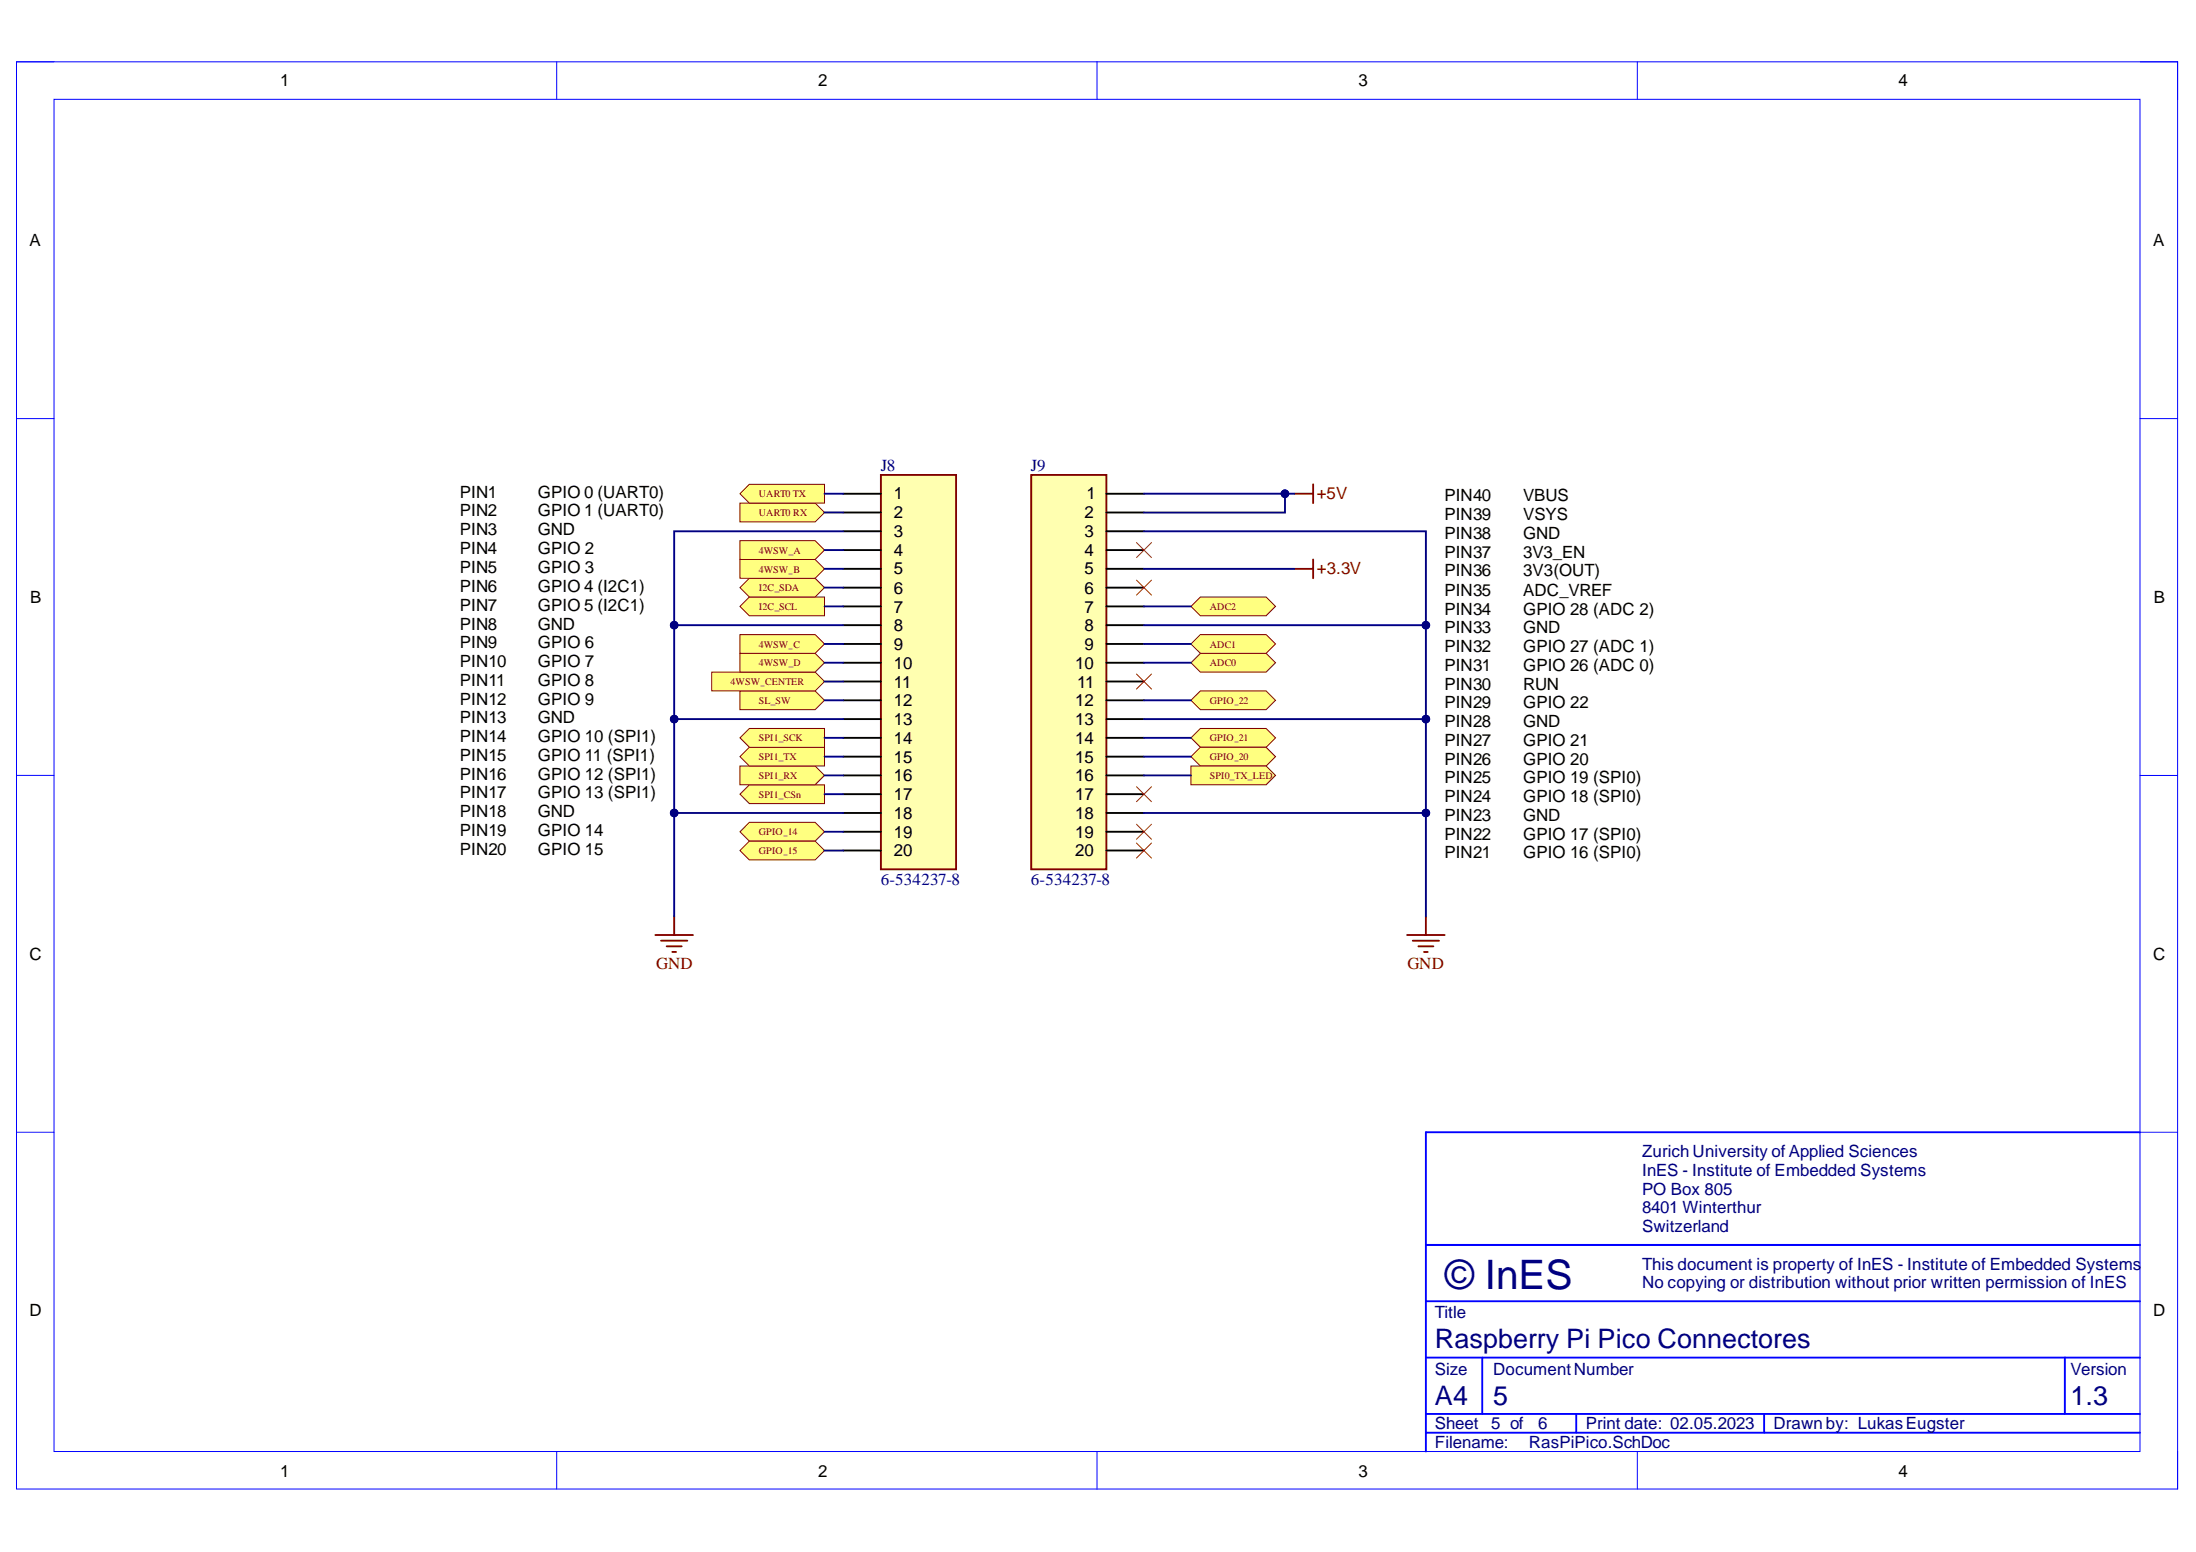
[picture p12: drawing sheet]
<svg xmlns="http://www.w3.org/2000/svg" width="297mm" height="210mm" viewBox="0 0 297 210" stroke-linecap="round" stroke-linejoin="round" font-family="sans-serif">
<defs><g id="words">
<text font-size="5.5" fill="#000080" x="195.4" y="174.3">© InES</text>
<g font-size="3.6" fill="#000080">
<text x="194.1" y="182.4">Raspberry Pi Pico Connectores</text>
<text x="194.1" y="190">A4</text>
<text x="202" y="190">5</text>
<text x="280.1" y="190">1.3</text>
</g>
<g font-size="2.3">
<text x="37.9" y="11.7">1</text>
<text x="110.7" y="11.7">2</text>
<text x="183.8" y="11.7">3</text>
<text x="256.8" y="11.7">4</text>
<text x="4" y="33.3">A</text>
<text x="291.2" y="33.3">A</text>
<text x="62.2" y="67.3">PIN1</text>
<text x="62.2" y="69.8">PIN2</text>
<text x="72.8" y="67.3">GPIO 0 (UART0)</text>
<text x="72.8" y="69.8">GPIO 1 (UART0)</text>
<text x="120.9" y="67.6">1</text>
<text x="120.9" y="70.1">2</text>
<text x="146.7" y="70.1">2</text>
<text x="147" y="67.6">1</text>
<text x="195.4" y="67.8">PIN40</text>
<text x="195.4" y="70.3">PIN39</text>
<text x="206" y="67.8">VBUS</text>
<text x="206" y="70.3">VSYS</text>
<text x="62.2" y="72.4">PIN3</text>
<text x="62.2" y="74.9">PIN4</text>
<text x="62.2" y="77.4">PIN5</text>
<text x="72.8" y="72.4">GND</text>
<text x="72.8" y="74.9">GPIO 2</text>
<text x="72.8" y="77.4">GPIO 3</text>
<text x="120.9" y="72.6">3</text>
<text x="120.9" y="75.2">4</text>
<text x="120.9" y="77.7">5</text>
<text x="146.7" y="72.6">3</text>
<text x="146.7" y="75.2">4</text>
<text x="146.7" y="77.7">5</text>
<text x="195.4" y="72.9">PIN38</text>
<text x="195.4" y="75.4">PIN37</text>
<text x="195.4" y="78">PIN36</text>
<text x="206" y="72.9">GND</text>
<text x="206" y="75.4">3V3_EN</text>
<text x="206" y="78">3V3(OUT)</text>
<text x="4.1" y="81.6">B</text>
<text x="62.2" y="80.1">PIN6</text>
<text x="62.2" y="82.6">PIN7</text>
<text x="72.8" y="80.1">GPIO 4 (I2C1)</text>
<text x="72.8" y="82.6">GPIO 5 (I2C1)</text>
<text x="120.9" y="80.3">6</text>
<text x="120.9" y="82.9">7</text>
<text x="146.7" y="80.3">6</text>
<text x="146.7" y="82.9">7</text>
<text x="195.4" y="80.6">PIN35</text>
<text x="195.4" y="83.1">PIN34</text>
<text x="206" y="80.6">ADC_VREF</text>
<text x="206" y="83.1">GPIO 28 (ADC 2)</text>
<text x="291.3" y="81.6">B</text>
<text x="62.2" y="85.1">PIN8</text>
<text x="62.2" y="87.7">PIN9</text>
<text x="72.8" y="85.1">GND</text>
<text x="72.8" y="87.7">GPIO 6</text>
<text x="120.9" y="85.4">8</text>
<text x="120.9" y="87.9">9</text>
<text x="146.7" y="85.4">8</text>
<text x="146.7" y="87.9">9</text>
<text x="195.4" y="85.6">PIN33</text>
<text x="195.4" y="88.2">PIN32</text>
<text x="206" y="85.6">GND</text>
<text x="206" y="88.2">GPIO 27 (ADC 1)</text>
<text x="62.2" y="90.2">PIN10</text>
<text x="62.2" y="92.7">PIN11</text>
<text x="62.2" y="95.3">PIN12</text>
<text x="72.8" y="90.2">GPIO 7</text>
<text x="72.8" y="92.7">GPIO 8</text>
<text x="72.8" y="95.3">GPIO 9</text>
<text x="120.9" y="90.5">10</text>
<text x="120.9" y="93">11</text>
<text x="120.9" y="95.5">12</text>
<text x="145.4" y="90.5">10</text>
<text x="145.4" y="95.5">12</text>
<text x="145.7" y="93">11</text>
<text x="195.4" y="90.7">PIN31</text>
<text x="195.4" y="93.3">PIN30</text>
<text x="195.4" y="95.8">PIN29</text>
<text x="206" y="90.7">GPIO 26 (ADC 0)</text>
<text x="206" y="93.3">RUN</text>
<text x="206" y="95.8">GPIO 22</text>
<text x="62.2" y="97.8">PIN13</text>
<text x="62.2" y="100.4">PIN14</text>
<text x="72.8" y="97.8">GND</text>
<text x="72.8" y="100.4">GPIO 10 (SPI1)</text>
<text x="120.9" y="98.1">13</text>
<text x="120.9" y="100.6">14</text>
<text x="145.4" y="98.1">13</text>
<text x="145.4" y="100.6">14</text>
<text x="195.4" y="98.3">PIN28</text>
<text x="195.4" y="100.9">PIN27</text>
<text x="206" y="98.3">GND</text>
<text x="206" y="100.9">GPIO 21</text>
<text x="62.2" y="102.9">PIN15</text>
<text x="62.2" y="105.4">PIN16</text>
<text x="62.2" y="108">PIN17</text>
<text x="72.8" y="102.9">GPIO 11 (SPI1)</text>
<text x="72.8" y="105.4">GPIO 12 (SPI1)</text>
<text x="72.8" y="108">GPIO 13 (SPI1)</text>
<text x="120.9" y="103.1">15</text>
<text x="120.9" y="105.7">16</text>
<text x="145.4" y="103.1">15</text>
<text x="145.4" y="105.7">16</text>
<text x="195.4" y="103.4">PIN26</text>
<text x="195.4" y="105.9">PIN25</text>
<text x="206" y="103.4">GPIO 20</text>
<text x="206" y="105.9">GPIO 19 (SPI0)</text>
<text x="62.2" y="110.5">PIN18</text>
<text x="62.2" y="113">PIN19</text>
<text x="72.8" y="110.5">GND</text>
<text x="72.8" y="113">GPIO 14</text>
<text x="120.9" y="108.2">17</text>
<text x="120.9" y="110.8">18</text>
<text x="120.9" y="113.3">19</text>
<text x="145.4" y="108.2">17</text>
<text x="145.4" y="110.8">18</text>
<text x="145.4" y="113.3">19</text>
<text x="195.4" y="108.5">PIN24</text>
<text x="195.4" y="111">PIN23</text>
<text x="195.4" y="113.5">PIN22</text>
<text x="206" y="108.5">GPIO 18 (SPI0)</text>
<text x="206" y="111">GND</text>
<text x="206" y="113.5">GPIO 17 (SPI0)</text>
<text x="62.2" y="115.6">PIN20</text>
<text x="72.8" y="115.6">GPIO 15</text>
<text x="120.9" y="115.8">20</text>
<text x="145.4" y="115.8">20</text>
<text x="195.4" y="116.1">PIN21</text>
<text x="206" y="116.1">GPIO 16 (SPI0)</text>
<text x="4" y="129.8">C</text>
<text x="291.2" y="129.8">C</text>
<text x="4" y="178.1">D</text>
<text x="291.2" y="178.1">D</text>
<text x="37.9" y="199.7">1</text>
<text x="110.7" y="199.7">2</text>
<text x="183.8" y="199.7">3</text>
<text x="256.8" y="199.7">4</text>
</g>
<g font-size="2.3" fill="#000080">
<text x="119.1" y="63.7">J8</text>
<text x="139.4" y="63.7">J9</text>
<text x="119.1" y="119.6">6-534237-8</text>
<text x="139.4" y="119.6">6-534237-8</text>
<text x="222.1" y="156.5">Zurich University of Applied Sciences</text>
<text x="222.1" y="159">InES - Institute of Embedded Systems</text>
<text x="222.1" y="161.6">PO Box 805</text>
<text x="222.1" y="164.1">8401 Winterthur</text>
<text x="222.1" y="166.6">Switzerland</text>
<text x="222.1" y="171.7">This document is property of InES - Institute of Embedded Systems</text>
<text x="194.1" y="178.3">Title</text>
<text x="222.1" y="174.2">No copying or distribution without prior written permission of InES</text>
<text x="194.1" y="185.9">Size</text>
<text x="202" y="185.9">DocumentNumber</text>
<text x="280.1" y="185.9">Version</text>
<text x="194.1" y="195.8">Filename:</text>
<text x="194.1" y="193.3">Sheet</text>
<text x="201.7" y="193.3">5 of</text>
<text x="206.8" y="195.8">RasPiPico.SchDoc</text>
<text x="208.1" y="193.3">6</text>
<text x="214.5" y="193.3">Print date: 02.05.2023</text>
<text x="239.9" y="193.3">Drawn by: LukasEugster</text>
</g>
<g font-size="2.3" fill="#800000">
<text x="178.1" y="67.6">+5V</text>
<text x="178.1" y="77.7">+3.3V</text>
<text x="88.8" y="131">GND</text>
<text x="190.4" y="131">GND</text>
</g>
<g font-size="1.4" fill="#800000">
<text x="102.6" y="69.8">UART0 RX</text>
<text x="102.6" y="67.2">UART0 TX</text>
<text x="102.6" y="77.4">4WSW_B</text>
<text x="102.6" y="74.9">4WSW_A</text>
<text x="102.6" y="82.5">I2C_SCL</text>
<text x="102.6" y="80">I2C_SDA</text>
<text x="163.6" y="82.5">ADC2</text>
<text x="102.6" y="87.6">4WSW_C</text>
<text x="163.6" y="87.6">ADC1</text>
<text x="98.8" y="92.7">4WSW_CENTER</text>
<text x="102.6" y="95.2">SL_SW</text>
<text x="102.6" y="90.1">4WSW_D</text>
<text x="163.6" y="90.1">ADC0</text>
<text x="163.6" y="95.2">GPIO_22</text>
<text x="102.6" y="100.3">SPI1_SCK</text>
<text x="163.6" y="100.3">GPIO_21</text>
<text x="102.6" y="107.9">SPI1_CSn</text>
<text x="102.6" y="105.3">SPI1_RX</text>
<text x="102.6" y="102.8">SPI1_TX</text>
<text x="163.6" y="102.8">GPIO_20</text>
<text x="163.6" y="105.3">SPI0_TX_LED</text>
<text x="102.6" y="113">GPIO_14</text>
<text x="102.6" y="115.5">GPIO_15</text>
</g>
</g></defs>
<path d="M2.2 8.4h292.4v193h-292.4z" fill="none" stroke="#00f" stroke-width=".14"/>
<path d="M7.3 13.4h282.2v182.9h-282.2z" fill-rule="evenodd" fill="#fff"/>
<g fill="none" stroke="#00f" stroke-width=".14">
<path d="M2.2 8.4h5.1M7.3 13.4h282.2v182.9h-282.2zM75.3 8.4v5M148.4 8.4v5M221.5 8.4v5M289.5 8.4h5.1v5M2.2 56.6h5.1M289.5 56.6h5.1M2.2 104.9h5.1M289.5 104.9h5.1M2.2 153.1h5.1M289.5 153.1h5.1"/>
<path d="M75.3 196.3v5.1M148.4 196.3v5.1M221.5 196.3v5.1M294.6 196.3v5.1"/>
</g>
<path d="M289.5 153.1h-96.6v43.2M192.9 176h96.6M192.9 168.4h96.6M192.9 193.8h96.6M192.9 191.2h96.6M192.9 183.6h96.6M200.5 183.6v7.6M213.2 191.2v2.6M238.6 191.2v2.6M279.3 183.6v7.6" fill="none" stroke="#00f" stroke-width=".25"/>
<path d="M119.2 64.2h10.1v53.4h-10.1z" fill-rule="evenodd" fill="#ffffb0"/>
<path d="M119.2 64.2h10.1v53.4h-10.1z" fill="none" stroke="#800000" stroke-width=".25"/>
<g fill="none" stroke="#000" stroke-width=".25">
<path d="M114.1 66.8h5.1M114.1 69.3h5.1M114.1 71.9h5.1M114.1 74.4h5.1M114.1 76.9h5.1M114.1 79.5h5.1M114.1 82h5.1M114.1 84.6h5.1M114.1 87.1h5.1M114.1 89.6h5.1M114.1 92.2h5.1M114.1 94.7h5.1"/>
<path d="M114.1 97.3h5.1M114.1 99.8h5.1M114.1 102.3h5.1M114.1 104.9h5.1M114.1 107.4h5.1M114.1 110h5.1M114.1 112.5h5.1M114.1 115h5.1"/>
</g>
<path d="M139.5 64.2h10.2v53.4h-10.2z" fill-rule="evenodd" fill="#ffffb0"/>
<path d="M139.5 64.2h10.2v53.4h-10.2z" fill="none" stroke="#800000" stroke-width=".25"/>
<g fill="none" stroke="#000" stroke-width=".25">
<path d="M149.7 66.8h5M149.7 69.3h5M149.7 71.9h5M149.7 74.4h5M149.7 76.9h5M149.7 79.5h5M149.7 82h5M149.7 84.6h5M149.7 87.1h5M149.7 89.6h5M149.7 92.2h5M149.7 94.7h5"/>
<path d="M149.7 97.3h5M149.7 99.8h5M149.7 102.3h5M149.7 104.9h5M149.7 107.4h5M149.7 110h5M149.7 112.5h5M149.7 115h5"/>
</g>
<path d="M100.1 68h10.2l1.2 1.3-1.2 1.3h-10.2z" fill-rule="evenodd" fill="#ffff80"/>
<path d="M100.1 68h10.2l1.2 1.3-1.2 1.3h-10.2z" fill="none" stroke="#800000" stroke-width=".14"/>
<path d="M101.4 65.5h10.1v2.5h-10.1l-1.3-1.2z" fill-rule="evenodd" fill="#ffff80"/>
<path d="M101.4 65.5h10.1v2.5h-10.1l-1.3-1.2z" fill="none" stroke="#800000" stroke-width=".14"/>
<path d="M101.4 80.7h10.1v2.6h-10.1l-1.3-1.3z" fill-rule="evenodd" fill="#ffff80"/>
<path d="M101.4 80.7h10.1v2.6h-10.1l-1.3-1.3z" fill="none" stroke="#800000" stroke-width=".14"/>
<path d="M100.1 79.5l1.3-1.3h8.9l1.2 1.3-1.2 1.2h-8.9z" fill-rule="evenodd" fill="#ffff80"/>
<path d="M100.1 79.5l1.3-1.3h8.9l1.2 1.3-1.2 1.2h-8.9z" fill="none" stroke="#800000" stroke-width=".14"/>
<path d="M100.1 75.7h10.2l1.2 1.2-1.2 1.3h-10.2z" fill-rule="evenodd" fill="#ffff80"/>
<path d="M100.1 75.7h10.2l1.2 1.2-1.2 1.3h-10.2z" fill="none" stroke="#800000" stroke-width=".14"/>
<path d="M100.1 73.1h10.2l1.2 1.3-1.2 1.3h-10.2z" fill-rule="evenodd" fill="#ffff80"/>
<path d="M100.1 73.1h10.2l1.2 1.3-1.2 1.3h-10.2z" fill="none" stroke="#800000" stroke-width=".14"/>
<path d="M100.1 93.4h10.2l1.2 1.3-1.2 1.3h-10.2z" fill-rule="evenodd" fill="#ffff80"/>
<path d="M100.1 93.4h10.2l1.2 1.3-1.2 1.3h-10.2z" fill="none" stroke="#800000" stroke-width=".14"/>
<path d="M96.3 90.9h14l1.2 1.3-1.2 1.2h-14z" fill-rule="evenodd" fill="#ffff80"/>
<path d="M96.3 90.9h14l1.2 1.3-1.2 1.2h-14z" fill="none" stroke="#800000" stroke-width=".14"/>
<path d="M100.1 88.4h10.2l1.2 1.2-1.2 1.3h-10.2z" fill-rule="evenodd" fill="#ffff80"/>
<path d="M100.1 88.4h10.2l1.2 1.2-1.2 1.3h-10.2z" fill="none" stroke="#800000" stroke-width=".14"/>
<path d="M100.1 85.8h10.2l1.2 1.3-1.2 1.3h-10.2z" fill-rule="evenodd" fill="#ffff80"/>
<path d="M100.1 85.8h10.2l1.2 1.3-1.2 1.3h-10.2z" fill="none" stroke="#800000" stroke-width=".14"/>
<path d="M100.1 107.4l1.3-1.3h10.1v2.6h-10.1z" fill-rule="evenodd" fill="#ffff80"/>
<path d="M100.1 107.4l1.3-1.3h10.1v2.6h-10.1z" fill="none" stroke="#800000" stroke-width=".14"/>
<path d="M100.1 103.6h10.2l1.2 1.3-1.2 1.2h-10.2z" fill-rule="evenodd" fill="#ffff80"/>
<path d="M100.1 103.6h10.2l1.2 1.3-1.2 1.2h-10.2z" fill="none" stroke="#800000" stroke-width=".14"/>
<path d="M100.1 102.3l1.3-1.2h10.1v2.5h-10.1z" fill-rule="evenodd" fill="#ffff80"/>
<path d="M100.1 102.3l1.3-1.2h10.1v2.5h-10.1z" fill="none" stroke="#800000" stroke-width=".14"/>
<path d="M100.1 99.8l1.3-1.3h10.1v2.6h-10.1z" fill-rule="evenodd" fill="#ffff80"/>
<path d="M100.1 99.8l1.3-1.3h10.1v2.6h-10.1z" fill="none" stroke="#800000" stroke-width=".14"/>
<path d="M101.4 111.2h8.9l1.2 1.3-1.2 1.3h-8.9l-1.3-1.3z" fill-rule="evenodd" fill="#ffff80"/>
<path d="M101.4 111.2h8.9l1.2 1.3-1.2 1.3h-8.9l-1.3-1.3z" fill="none" stroke="#800000" stroke-width=".14"/>
<path d="M100.1 115l1.3-1.2h8.9l1.2 1.2-1.2 1.3h-8.9z" fill-rule="evenodd" fill="#ffff80"/>
<path d="M100.1 115l1.3-1.2h8.9l1.2 1.2-1.2 1.3h-8.9z" fill="none" stroke="#800000" stroke-width=".14"/>
<path d="M161.1 89.6l1.3-1.2h8.9l1.2 1.2-1.2 1.3h-8.9z" fill-rule="evenodd" fill="#ffff80"/>
<path d="M161.1 89.6l1.3-1.2h8.9l1.2 1.2-1.2 1.3h-8.9z" fill="none" stroke="#800000" stroke-width=".14"/>
<path d="M161.1 94.7l1.3-1.3h8.9l1.2 1.3-1.2 1.3h-8.9z" fill-rule="evenodd" fill="#ffff80"/>
<path d="M161.1 94.7l1.3-1.3h8.9l1.2 1.3-1.2 1.3h-8.9z" fill="none" stroke="#800000" stroke-width=".14"/>
<path d="M161.1 99.8l1.3-1.3h8.9l1.2 1.3-1.2 1.3h-8.9z" fill-rule="evenodd" fill="#ffff80"/>
<path d="M161.1 99.8l1.3-1.3h8.9l1.2 1.3-1.2 1.3h-8.9z" fill="none" stroke="#800000" stroke-width=".14"/>
<path d="M161.1 102.3l1.3-1.2h8.9l1.2 1.2-1.2 1.3h-8.9z" fill-rule="evenodd" fill="#ffff80"/>
<path d="M161.1 102.3l1.3-1.2h8.9l1.2 1.2-1.2 1.3h-8.9z" fill="none" stroke="#800000" stroke-width=".14"/>
<path d="M161.1 103.6h10.2l1.2 1.3-1.2 1.2h-10.2z" fill-rule="evenodd" fill="#ffff80"/>
<path d="M161.1 103.6h10.2l1.2 1.3-1.2 1.2h-10.2z" fill="none" stroke="#800000" stroke-width=".14"/>
<path d="M175.1 76.9h2.5M177.6 75.7v2.5" fill="none" stroke="#800000" stroke-width=".25"/>
<path d="M161.1 82l1.3-1.3h8.9l1.2 1.3-1.2 1.3h-8.9z" fill-rule="evenodd" fill="#ffff80"/>
<path d="M161.1 82l1.3-1.3h8.9l1.2 1.3-1.2 1.3h-8.9z" fill="none" stroke="#800000" stroke-width=".14"/>
<path d="M161.1 87.1l1.3-1.3h8.9l1.2 1.3-1.2 1.3h-8.9z" fill-rule="evenodd" fill="#ffff80"/>
<path d="M161.1 87.1l1.3-1.3h8.9l1.2 1.3-1.2 1.3h-8.9z" fill="none" stroke="#800000" stroke-width=".14"/>
<path d="M153.7 73.4l2.1 2M155.8 73.4l-2.1 2" fill="none" stroke="#f00" stroke-width=".14"/>
<path d="M175.1 66.8h2.5M177.6 65.5v2.5" fill="none" stroke="#800000" stroke-width=".25"/>
<path d="M62.2 65.2h28v54.2h-28z" fill-rule="evenodd" fill="#fff"/>
<path d="M62.2 65.2h28v54.2h-28z" fill="none" stroke="#fff" stroke-width=".14"/>
<path d="M195.4 65.8h33.1v51.5h-33.1z" fill-rule="evenodd" fill="#fff"/>
<path d="M195.4 65.8h33.1v51.5h-33.1z" fill="none" stroke="#fff" stroke-width=".14"/>
<path d="M88.7 126.5h5M89.4 127.2h3.6M90.2 128h2M90.9 128.7h.5M91.2 123.9v2.6M190.3 126.5h5.1M191.1 127.2h3.5M191.9 128h2M192.6 128.8h.5M192.9 123.9v2.6" fill="none" stroke="#800000" stroke-width=".25"/>
<g fill="none" stroke="#000080" stroke-width=".25">
<path d="M111.5 66.8h2.6M111.5 69.3h2.6M111.5 74.4h2.6M111.5 76.9h2.6M111.5 79.5h2.6M154.7 76.9h20.4M173.8 66.8v2.5h-19.1M111.5 99.8h2.6M111.5 87.1h2.6M111.5 89.6h2.6M111.5 92.2h2.6M111.5 94.7h2.6"/>
<path d="M111.5 82h2.6M154.7 99.8h6.4M154.7 87.1h6.4M154.7 89.6h6.4M154.7 94.7h6.4M154.7 82h6.4M111.5 112.5h2.6M111.5 115h2.6M111.5 102.3h2.6M111.5 104.9h2.6M111.5 107.4h2.6M154.7 102.3h6.4"/>
<path d="M154.7 104.9h6.4"/>
</g>
<circle cx="173.8" cy="66.8" r=".51" fill="#000080"/>
<circle cx="173.8" cy="66.8" r=".51" fill="none" stroke="#000080" stroke-width=".14"/>
<path d="M154.7 84.6h38.2" fill="none" stroke="#000080" stroke-width=".25"/>
<circle cx="192.9" cy="84.6" r=".51" fill="#000080"/>
<circle cx="192.9" cy="84.6" r=".51" fill="none" stroke="#000080" stroke-width=".14"/>
<path d="M154.7 97.3h38.2" fill="none" stroke="#000080" stroke-width=".25"/>
<circle cx="192.9" cy="97.3" r=".51" fill="#000080"/>
<circle cx="192.9" cy="97.3" r=".51" fill="none" stroke="#000080" stroke-width=".14"/>
<path d="M154.7 110h38.2" fill="none" stroke="#000080" stroke-width=".25"/>
<circle cx="192.9" cy="110" r=".51" fill="#000080"/>
<circle cx="192.9" cy="110" r=".51" fill="none" stroke="#000080" stroke-width=".14"/>
<path d="M91.2 84.6h22.9" fill="none" stroke="#000080" stroke-width=".25"/>
<circle cx="91.2" cy="84.6" r=".51" fill="#000080"/>
<circle cx="91.2" cy="84.6" r=".51" fill="none" stroke="#000080" stroke-width=".14"/>
<path d="M91.2 97.3h22.9" fill="none" stroke="#000080" stroke-width=".25"/>
<circle cx="91.2" cy="97.3" r=".51" fill="#000080"/>
<circle cx="91.2" cy="97.3" r=".51" fill="none" stroke="#000080" stroke-width=".14"/>
<path d="M91.2 110h22.9" fill="none" stroke="#000080" stroke-width=".25"/>
<circle cx="91.2" cy="110" r=".51" fill="#000080"/>
<circle cx="91.2" cy="110" r=".51" fill="none" stroke="#000080" stroke-width=".14"/>
<path d="M114.1 71.9h-22.9v52" fill="none" stroke="#000080" stroke-width=".25"/>
<circle cx="91.2" cy="110" r=".51" fill="#000080"/>
<circle cx="91.2" cy="110" r=".51" fill="none" stroke="#000080" stroke-width=".14"/>
<circle cx="91.2" cy="97.3" r=".51" fill="#000080"/>
<circle cx="91.2" cy="97.3" r=".51" fill="none" stroke="#000080" stroke-width=".14"/>
<circle cx="91.2" cy="84.6" r=".51" fill="#000080"/>
<circle cx="91.2" cy="84.6" r=".51" fill="none" stroke="#000080" stroke-width=".14"/>
<path d="M153.7 78.5l2.1 2M155.8 78.5l-2.1 2M153.7 91.2l2.1 2M155.8 91.2l-2.1 2M153.7 111.5l2.1 2M153.7 106.4l2.1 2M155.8 111.5l-2.1 2M155.8 106.4l-2.1 2" fill="none" stroke="#f00" stroke-width=".14"/>
<path d="M154.7 71.9h38.2v52" fill="none" stroke="#000080" stroke-width=".25"/>
<circle cx="192.9" cy="84.6" r=".51" fill="#000080"/>
<circle cx="192.9" cy="84.6" r=".51" fill="none" stroke="#000080" stroke-width=".14"/>
<circle cx="192.9" cy="97.3" r=".51" fill="#000080"/>
<circle cx="192.9" cy="97.3" r=".51" fill="none" stroke="#000080" stroke-width=".14"/>
<circle cx="192.9" cy="110" r=".51" fill="#000080"/>
<circle cx="192.9" cy="110" r=".51" fill="none" stroke="#000080" stroke-width=".14"/>
<path d="M154.7 66.8h20.4" fill="none" stroke="#000080" stroke-width=".25"/>
<circle cx="173.8" cy="66.8" r=".51" fill="#000080"/>
<circle cx="173.8" cy="66.8" r=".51" fill="none" stroke="#000080" stroke-width=".14"/>
<path d="M153.7 114l2.1 2M155.8 114l-2.1 2" fill="none" stroke="#f00" stroke-width=".14"/>
<use href="#words"/>
</svg>
